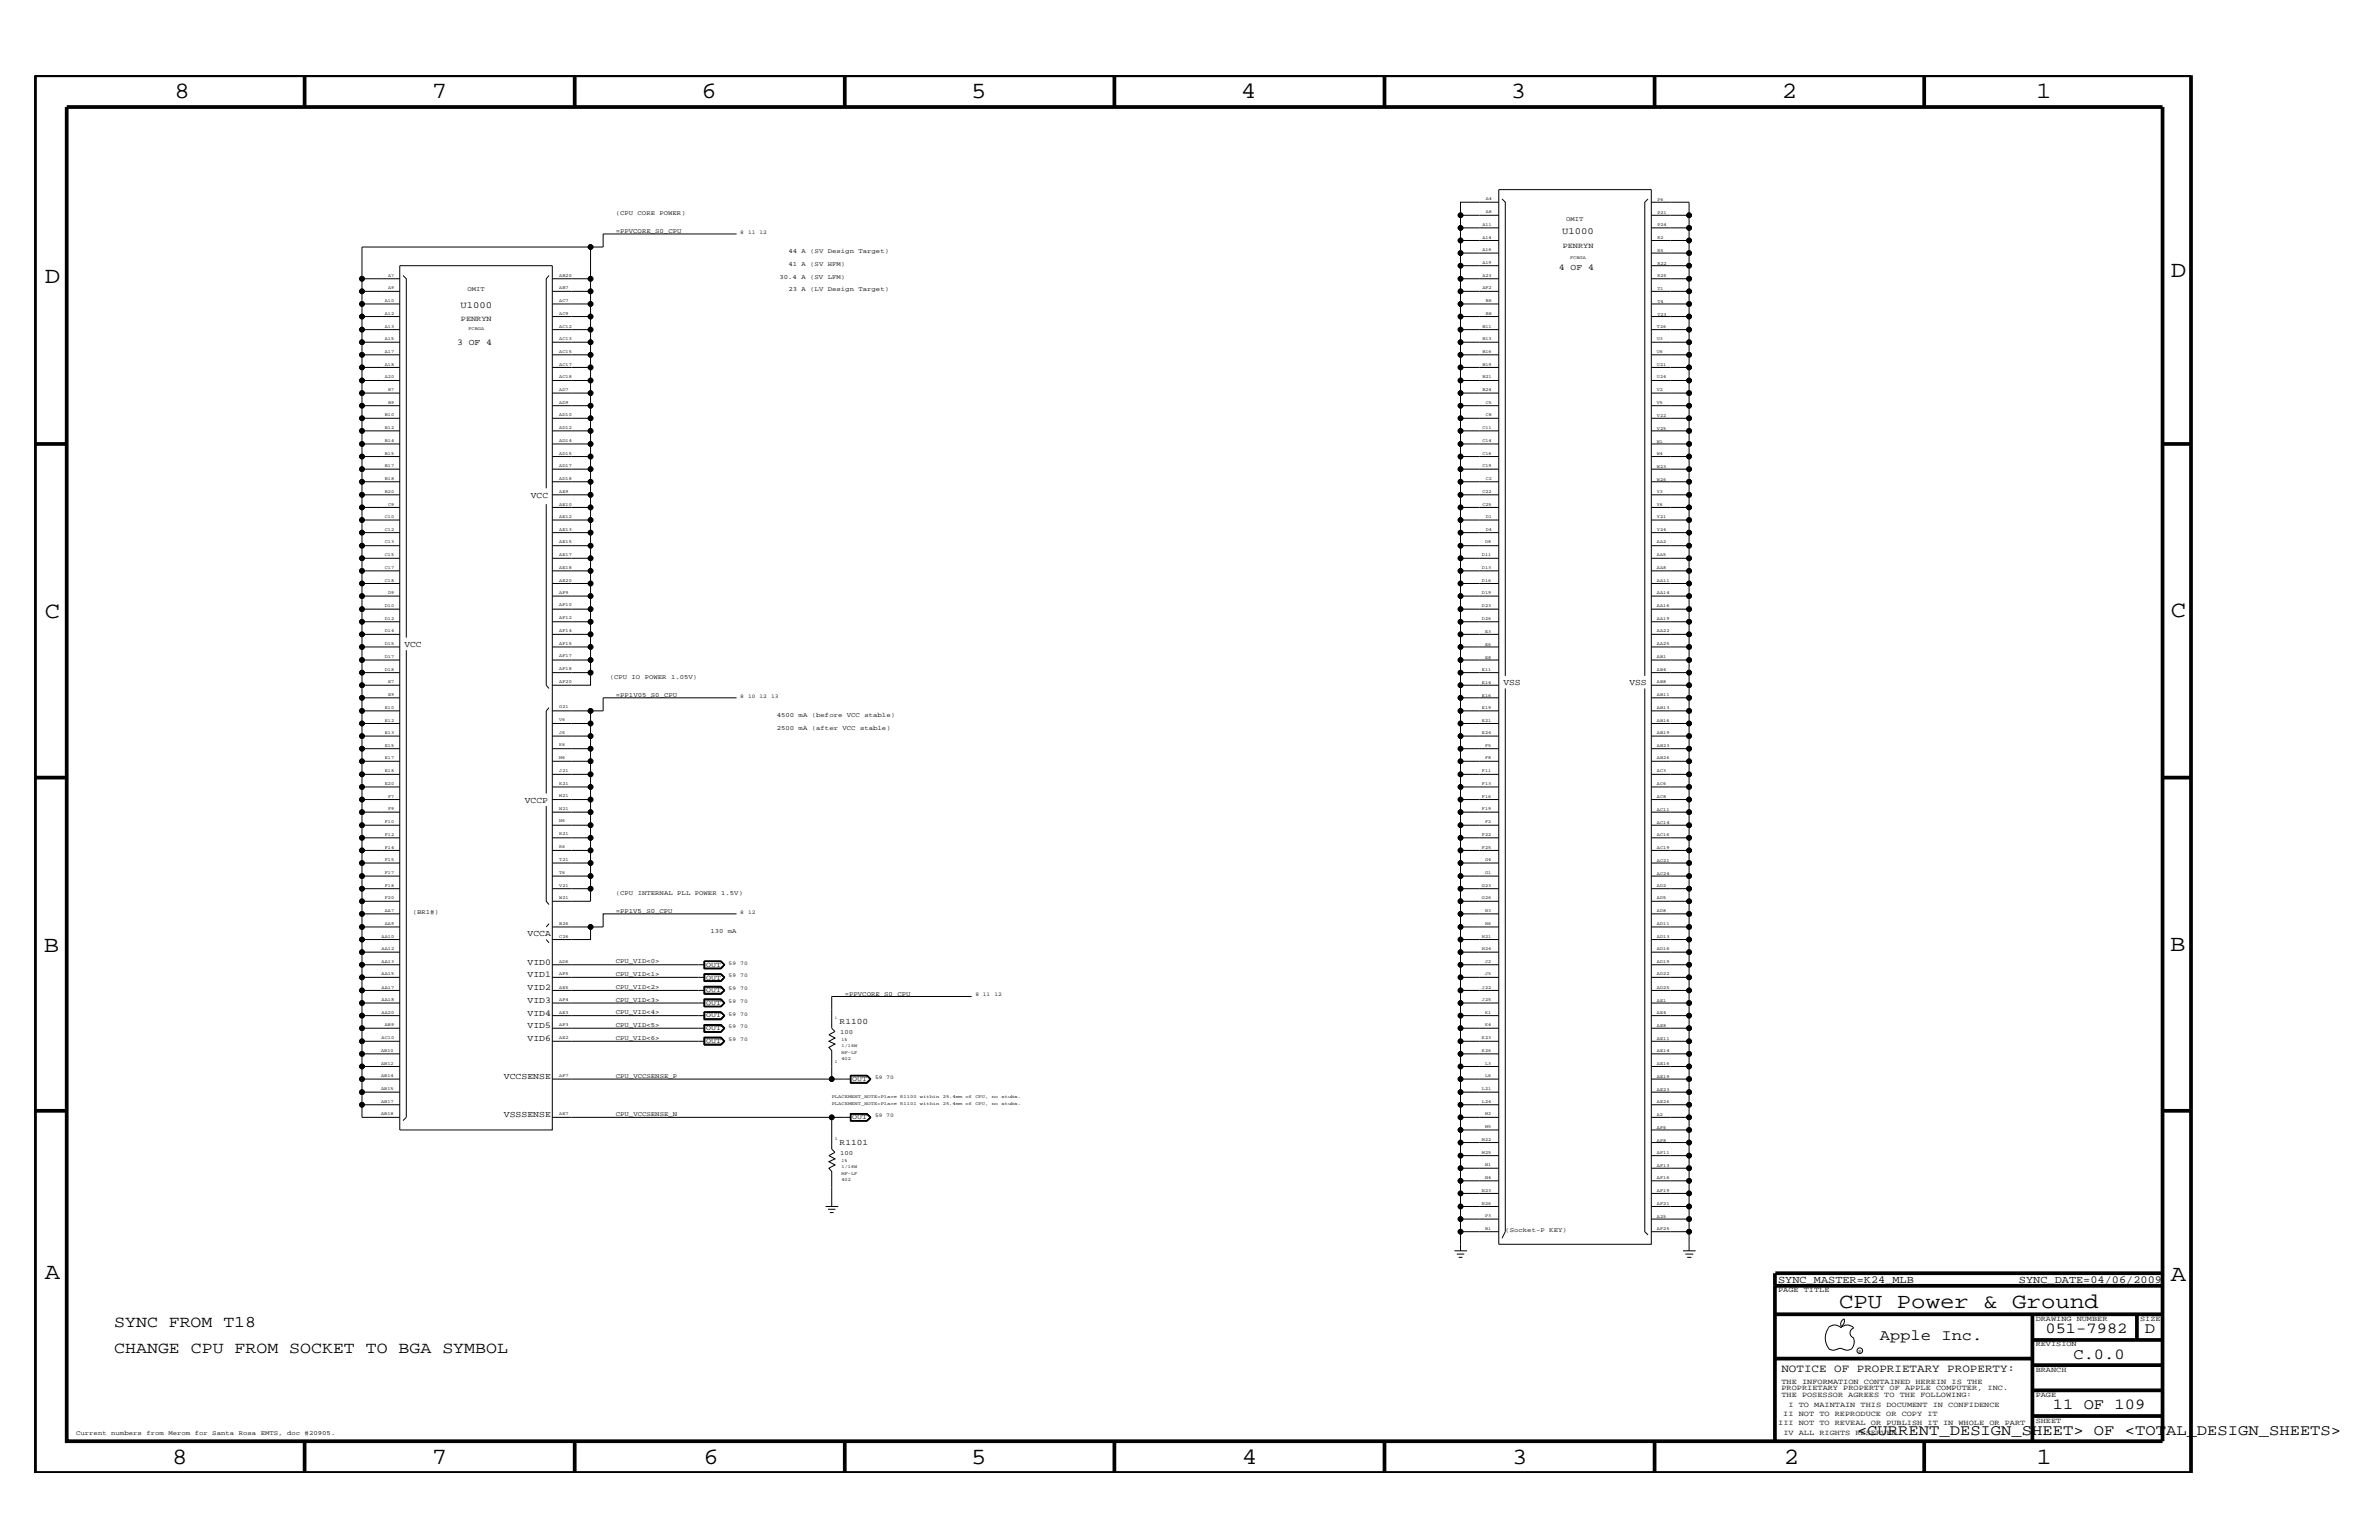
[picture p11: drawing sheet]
<svg xmlns="http://www.w3.org/2000/svg" width="432mm" height="279mm" viewBox="0 0 432 279" stroke-linecap="round" stroke-linejoin="round" font-family="sans-serif">
<defs><g id="words">
<g font-size="4.2">
<text x="31.7" y="17.8">8</text>
<text x="78.4" y="17.8">7</text>
<text x="127.3" y="17.8">6</text>
<text x="176.3" y="17.8">5</text>
<text x="225.2" y="17.8">4</text>
<text x="274.2" y="17.8">3</text>
<text x="323.4" y="17.8">2</text>
<text x="369.6" y="17.8">1</text>
<text x="8.1" y="51.3">D</text>
<text x="394" y="50.3">D</text>
<text x="8.1" y="112.1">C</text>
<text x="394" y="111.9">C</text>
<text x="8" y="172.7">B</text>
<text x="393.9" y="172.5">B</text>
<text x="8.1" y="232">A</text>
<text x="394" y="232.4">A</text>
<text x="31.2" y="265.6">8</text>
<text x="78.4" y="265.6">7</text>
<text x="127.7" y="265.6">6</text>
<text x="176.3" y="265.6">5</text>
<text x="225.4" y="265.6">4</text>
<text x="274.5" y="265.6">3</text>
<text x="323.8" y="265.6">2</text>
<text x="369.7" y="265.6">1</text>
</g>
<text font-size="3.9" x="333.8" y="237.3">CPU Power &amp; Ground</text>
<g font-size="3">
<text x="20.7" y="245.4">CHANGE CPU FROM SOCKET TO BGA SYMBOL</text>
<text x="20.7" y="240.7">SYNC FROM T18</text>
</g>
<g font-size="2.8">
<text x="341.2" y="243.1">Apple Inc.</text>
<text x="371.3" y="241.9">051-7982</text>
<text x="389.3" y="241.9">D</text>
<text x="376.3" y="246.5">C.0.0</text>
<text x="372.6" y="255.7">11 OF 109</text>
<text x="337.1" y="260.4">&lt;CURRENT_DESIGN_SHEET&gt; OF &lt;TOTAL_DESIGN_SHEETS&gt;</text>
</g>
<text font-size="2" x="323.3" y="248.9">NOTICE OF PROPRIETARY PROPERTY:</text>
<g font-size="1.9">
<text x="322.7" y="232.7">SYNC_MASTER=K24_MLB</text>
<text x="366.4" y="232.7">SYNC_DATE=04/06/2009</text>
</g>
<g font-size="1.7">
<text x="283.5" y="42.5">U1000</text>
<text x="83.6" y="55.8">U1000</text>
</g>
<g font-size="1.6">
<text x="283" y="49">4 OF 4</text>
<text x="83" y="62.7">3 OF 4</text>
<text x="96.4" y="90.3">VCC</text>
<text x="73.4" y="117.4">VCC</text>
<text x="272.9" y="124.3">VSS</text>
<text x="295.7" y="124.3">VSS</text>
<text x="95.2" y="145.7">VCCP</text>
<text x="95.8" y="169.9">VCCA</text>
<text x="95.8" y="175">VID0</text>
<text x="95.8" y="177.3">VID1</text>
<text x="95.8" y="179.7">VID2</text>
<text x="95.8" y="182">VID3</text>
<text x="95.8" y="184.3">VID4</text>
<text x="95.8" y="186.5">VID5</text>
<text x="95.8" y="188.9">VID6</text>
<text x="91.4" y="195.8">VCCSENSE</text>
<text x="91.4" y="202.7">VSSSENSE</text>
</g>
<g font-size="1.5">
<text x="152.4" y="185.9">R1100</text>
<text x="152.4" y="207.8">R1101</text>
</g>
<g font-size="1.4">
<text x="283.6" y="45">PENRYN</text>
<text x="83.7" y="58.2">PENRYN</text>
<text x="128.2" y="175.4">OUT</text>
<text x="128.2" y="177.7">OUT</text>
<text x="128.2" y="180">OUT</text>
<text x="128.2" y="182.3">OUT</text>
<text x="128.2" y="184.6">OUT</text>
<text x="128.2" y="186.9">OUT</text>
<text x="128.2" y="189.3">OUT</text>
<text x="154.7" y="196.1">OUT</text>
<text x="154.7" y="203.1">OUT</text>
<text x="322.7" y="234.4">PAGE TITLE</text>
<text x="369.5" y="239.6">DRAWING NUMBER</text>
<text x="388.5" y="239.6">SIZE</text>
<text x="369.5" y="244.2">REVISION</text>
<text x="323.3" y="251.1">THE INFORMATION CONTAINED HEREIN IS THE</text>
<text x="369.5" y="248.9">BRANCH</text>
<text x="323.3" y="253.4">THE POSESSOR AGREES TO THE FOLLOWING:</text>
<text x="323.3" y="252.3">PROPRIETARY PROPERTY OF APPLE COMPUTER, INC.</text>
<text x="323.7" y="256.9">II NOT TO REPRODUCE OR COPY IT</text>
<text x="324.6" y="255.2">I TO MAINTAIN THIS DOCUMENT IN CONFIDENCE</text>
<text x="369.5" y="253.4">PAGE</text>
<text x="322.7" y="258.6">III NOT TO REVEAL OR PUBLISH IT IN WHOLE OR PART</text>
<text x="323.7" y="260.4">IV ALL RIGHTS RESERVED</text>
<text x="369.5" y="258.1">SHEET</text>
</g>
<g font-size="1.2">
<text x="111.8" y="39.1">(CPU CORE POWER)</text>
<text x="284.3" y="40.2">OMIT</text>
<text x="111.8" y="42.3">=PPVCORE_S0_CPU</text>
<text x="143.1" y="45.9">44 A (SV Design Target)</text>
<text x="84.9" y="52.9">OMIT</text>
<text x="141.5" y="50.6">30.4 A (SV LFM)</text>
<text x="143.1" y="48.2">41 A (SV HFM)</text>
<text x="143.1" y="52.9">23 A (LV Design Target)</text>
<text x="110.7" y="123.1">(CPU IO POWER 1.05V)</text>
<text x="111.8" y="126.4">=PP1V05_S0_CPU</text>
<text x="141" y="130.1">4500 mA (before VCC stable)</text>
<text x="141" y="132.4">2500 mA (after VCC stable)</text>
<text x="74.9" y="165.8">(BR1#)</text>
<text x="111.8" y="162.3">(CPU INTERNAL PLL POWER 1.5V)</text>
<text x="111.8" y="165.6">=PP1V5_S0_CPU</text>
<text x="128.9" y="169.3">130 mA</text>
<text x="111.8" y="179.4">CPU_VID&lt;2&gt;</text>
<text x="111.8" y="177.2">CPU_VID&lt;1&gt;</text>
<text x="111.8" y="174.8">CPU_VID&lt;0&gt;</text>
<text x="111.8" y="184">CPU_VID&lt;4&gt;</text>
<text x="111.8" y="181.7">CPU_VID&lt;3&gt;</text>
<text x="153.3" y="180.6">=PPVCORE_S0_CPU</text>
<text x="111.8" y="188.7">CPU_VID&lt;6&gt;</text>
<text x="111.8" y="186.4">CPU_VID&lt;5&gt;</text>
<text x="152.5" y="187.6">100</text>
<text x="111.8" y="195.6">CPU_VCCSENSE_P</text>
<text x="111.8" y="202.5">CPU_VCCSENSE_N</text>
<text x="152.5" y="209.5">100</text>
<text x="273.2" y="223.5">(Socket-P KEY)</text>
<text x="13.8" y="260.4">Current numbers from Merom for Santa Rosa EMTS, doc #20905.</text>
</g>
<g font-size="1">
<text x="134.4" y="42.4">8</text>
<text x="135.8" y="42.4">11 12</text>
<text x="134.4" y="126.6">8</text>
<text x="135.8" y="126.6">10 12</text>
<text x="140" y="126.6">13</text>
<text x="134.4" y="165.8">8</text>
<text x="135.8" y="165.8">12</text>
<text x="132.2" y="179.7">59</text>
<text x="132.2" y="177.3">59</text>
<text x="132.2" y="175">59</text>
<text x="134.4" y="179.7">70</text>
<text x="134.4" y="177.3">70</text>
<text x="134.4" y="175">70</text>
<text x="132.2" y="184.3">59</text>
<text x="132.2" y="182">59</text>
<text x="134.4" y="184.3">70</text>
<text x="134.4" y="182">70</text>
<text x="177" y="180.8">8 11</text>
<text x="180.5" y="180.8">12</text>
<text x="132.2" y="186.5">59</text>
<text x="132.2" y="188.9">59</text>
<text x="134.4" y="186.5">70</text>
<text x="134.4" y="188.9">70</text>
<text x="158.8" y="195.8">59 70</text>
<text x="158.8" y="202.7">59 70</text>
</g>
<text font-size=".9" x="337.3" y="245.4">R</text>
<g font-size=".8">
<text x="269.1" y="41">A11</text>
<text x="269.7" y="36.4">A4</text>
<text x="269.7" y="38.6">A8</text>
<text x="300.8" y="38.8">P21</text>
<text x="300.8" y="41.1">P24</text>
<text x="300.8" y="36.5">P6</text>
<text x="269.1" y="47.9">A19</text>
<text x="269.1" y="43.3">A14</text>
<text x="269.1" y="45.6">A16</text>
<text x="285" y="46.9">FCBGA</text>
<text x="300.8" y="43.4">R2</text>
<text x="300.8" y="45.7">R5</text>
<text x="70.4" y="50.2">A7</text>
<text x="70.4" y="52.5">A9</text>
<text x="101.5" y="52.5">AB7</text>
<text x="101.5" y="50.2">AB20</text>
<text x="269.1" y="52.5">AF2</text>
<text x="269.1" y="50.2">A23</text>
<text x="300.8" y="48">R22</text>
<text x="300.8" y="50.3">R25</text>
<text x="300.8" y="52.6">T1</text>
<text x="69.8" y="54.8">A10</text>
<text x="69.8" y="57.1">A12</text>
<text x="69.8" y="59.5">A13</text>
<text x="85" y="59.9">FCBGA</text>
<text x="101.5" y="54.8">AC7</text>
<text x="101.5" y="57.1">AC9</text>
<text x="101.5" y="59.5">AC12</text>
<text x="269.1" y="59.5">B11</text>
<text x="269.7" y="57.1">B8</text>
<text x="269.7" y="54.8">B6</text>
<text x="300.7" y="59.5">T26</text>
<text x="300.8" y="54.9">T4</text>
<text x="300.8" y="57.3">T23</text>
<text x="69.8" y="61.8">A15</text>
<text x="69.8" y="64">A17</text>
<text x="101.5" y="61.8">AC13</text>
<text x="101.5" y="64">AC15</text>
<text x="269.1" y="61.8">B13</text>
<text x="269.1" y="64">B16</text>
<text x="300.7" y="61.8">U3</text>
<text x="300.7" y="64">U6</text>
<text x="69.8" y="66.3">A18</text>
<text x="69.8" y="68.6">A20</text>
<text x="70.4" y="71">B7</text>
<text x="101.5" y="66.3">AC17</text>
<text x="101.5" y="68.6">AC18</text>
<text x="101.5" y="71">AD7</text>
<text x="269.1" y="66.3">B19</text>
<text x="269.1" y="68.6">B21</text>
<text x="269.1" y="71">B24</text>
<text x="300.7" y="66.3">U21</text>
<text x="300.7" y="68.6">U24</text>
<text x="300.7" y="71">V2</text>
<text x="69.8" y="75.6">B10</text>
<text x="69.8" y="77.8">B12</text>
<text x="70.4" y="73.3">B9</text>
<text x="101.5" y="73.3">AD9</text>
<text x="101.5" y="75.6">AD10</text>
<text x="101.5" y="77.8">AD12</text>
<text x="269.1" y="77.8">C11</text>
<text x="269.7" y="75.6">C8</text>
<text x="269.7" y="73.3">C5</text>
<text x="300.7" y="73.3">V5</text>
<text x="300.7" y="75.7">V22</text>
<text x="69.8" y="80.2">B14</text>
<text x="69.8" y="82.5">B15</text>
<text x="101.5" y="80.2">AD14</text>
<text x="101.5" y="82.5">AD15</text>
<text x="269.1" y="80.2">C14</text>
<text x="269.1" y="82.5">C16</text>
<text x="300.7" y="80.3">W1</text>
<text x="300.7" y="82.6">W4</text>
<text x="300.7" y="78">V25</text>
<text x="69.8" y="84.8">B17</text>
<text x="69.8" y="87.1">B18</text>
<text x="69.8" y="89.4">B20</text>
<text x="101.5" y="84.8">AD17</text>
<text x="101.5" y="87.1">AD18</text>
<text x="101.5" y="89.4">AE9</text>
<text x="269.1" y="84.8">C19</text>
<text x="269.1" y="89.4">C22</text>
<text x="269.7" y="87.1">C2</text>
<text x="300.7" y="84.9">W23</text>
<text x="300.7" y="87.2">W26</text>
<text x="300.7" y="89.4">Y3</text>
<text x="69.8" y="94">C10</text>
<text x="70.4" y="91.7">C9</text>
<text x="101.5" y="91.7">AE10</text>
<text x="101.5" y="94">AE12</text>
<text x="269.1" y="91.7">C25</text>
<text x="269.7" y="94">D1</text>
<text x="300.7" y="91.7">Y6</text>
<text x="300.7" y="94">Y21</text>
<text x="69.8" y="96.3">C12</text>
<text x="69.8" y="98.6">C13</text>
<text x="69.8" y="101">C15</text>
<text x="101.5" y="96.3">AE13</text>
<text x="101.5" y="98.6">AE15</text>
<text x="101.5" y="101">AE17</text>
<text x="269" y="101">D11</text>
<text x="269.6" y="98.6">D8</text>
<text x="269.7" y="96.3">D4</text>
<text x="300.7" y="96.3">Y24</text>
<text x="300.7" y="98.6">AA2</text>
<text x="300.7" y="101">AA5</text>
<text x="69.8" y="103.2">C17</text>
<text x="69.8" y="105.5">C18</text>
<text x="70.4" y="107.8">D9</text>
<text x="101.5" y="103.2">AE18</text>
<text x="101.5" y="105.5">AE20</text>
<text x="101.5" y="107.7">AF9</text>
<text x="269" y="103.2">D13</text>
<text x="269" y="105.5">D16</text>
<text x="269" y="107.8">D19</text>
<text x="300.7" y="103.2">AA8</text>
<text x="300.7" y="105.5">AA11</text>
<text x="300.7" y="107.8">AA14</text>
<text x="69.8" y="110.2">D10</text>
<text x="69.8" y="112.5">D12</text>
<text x="101.5" y="110">AF10</text>
<text x="101.5" y="112.3">AF12</text>
<text x="269" y="110.2">D23</text>
<text x="269" y="112.5">D26</text>
<text x="300.7" y="110.2">AA16</text>
<text x="300.7" y="112.5">AA19</text>
<text x="69.8" y="114.8">D14</text>
<text x="69.8" y="117">D15</text>
<text x="69.8" y="119.4">D17</text>
<text x="101.5" y="114.7">AF14</text>
<text x="101.5" y="117">AF15</text>
<text x="101.5" y="119.2">AF17</text>
<text x="269.6" y="114.8">E3</text>
<text x="269.6" y="117.2">E6</text>
<text x="269.6" y="119.5">E8</text>
<text x="300.7" y="114.8">AA22</text>
<text x="300.7" y="117">AA25</text>
<text x="300.7" y="119.4">AB1</text>
<text x="69.8" y="121.7">D18</text>
<text x="70.4" y="124">E7</text>
<text x="101.5" y="121.5">AF18</text>
<text x="101.5" y="123.9">AF20</text>
<text x="269" y="121.8">E11</text>
<text x="269" y="124.1">E14</text>
<text x="300.7" y="121.7">AB4</text>
<text x="300.7" y="124">AB8</text>
<text x="69.8" y="128.6">E10</text>
<text x="69.8" y="130.9">E12</text>
<text x="70.4" y="126.3">E9</text>
<text x="101.5" y="128.5">G21</text>
<text x="101.5" y="130.8">V6</text>
<text x="269" y="126.4">E16</text>
<text x="269" y="128.7">E19</text>
<text x="269" y="131">E21</text>
<text x="300.7" y="126.3">AB11</text>
<text x="300.7" y="128.6">AB13</text>
<text x="300.7" y="130.9">AB16</text>
<text x="69.8" y="133.2">E13</text>
<text x="69.8" y="135.5">E15</text>
<text x="69.8" y="137.8">E17</text>
<text x="101.5" y="133.1">J6</text>
<text x="101.5" y="135.4">K6</text>
<text x="101.5" y="137.7">M6</text>
<text x="269" y="133.2">E24</text>
<text x="269.6" y="135.5">F5</text>
<text x="269.6" y="137.8">F8</text>
<text x="300.7" y="133.2">AB19</text>
<text x="300.7" y="135.5">AB23</text>
<text x="300.7" y="137.8">AB26</text>
<text x="69.8" y="140.2">E18</text>
<text x="69.8" y="142.4">E20</text>
<text x="101.5" y="140">J21</text>
<text x="101.5" y="142.4">K21</text>
<text x="269" y="140.2">F11</text>
<text x="269" y="142.4">F13</text>
<text x="300.7" y="140.2">AC3</text>
<text x="300.7" y="142.4">AC6</text>
<text x="69.8" y="149.4">F10</text>
<text x="70.4" y="144.7">F7</text>
<text x="70.4" y="147">F9</text>
<text x="101.5" y="144.6">M21</text>
<text x="101.5" y="146.9">N21</text>
<text x="101.5" y="149.2">N6</text>
<text x="269" y="144.7">F16</text>
<text x="269" y="147">F19</text>
<text x="269.6" y="149.4">F2</text>
<text x="300.7" y="144.8">AC8</text>
<text x="300.7" y="147.2">AC11</text>
<text x="300.7" y="149.5">AC14</text>
<text x="69.8" y="151.7">F12</text>
<text x="69.8" y="154">F14</text>
<text x="101.5" y="151.5">R21</text>
<text x="101.5" y="153.9">R6</text>
<text x="269" y="151.7">F22</text>
<text x="269" y="154">F25</text>
<text x="300.7" y="151.8">AC16</text>
<text x="300.7" y="154">AC19</text>
<text x="69.8" y="156.2">F15</text>
<text x="69.8" y="158.6">F17</text>
<text x="69.8" y="160.9">F18</text>
<text x="101.5" y="156.2">T21</text>
<text x="101.5" y="158.6">T6</text>
<text x="101.5" y="160.9">V21</text>
<text x="269" y="160.9">G23</text>
<text x="269.6" y="156.2">G4</text>
<text x="269.6" y="158.6">G1</text>
<text x="300.7" y="156.4">AC21</text>
<text x="300.7" y="158.7">AC24</text>
<text x="300.7" y="161">AD2</text>
<text x="69.8" y="163.2">F20</text>
<text x="69.8" y="165.5">AA7</text>
<text x="69.8" y="167.8">AA9</text>
<text x="101.5" y="167.8">B26</text>
<text x="101.5" y="163.2">W21</text>
<text x="269" y="163.2">G26</text>
<text x="269.6" y="165.5">H3</text>
<text x="269.6" y="167.8">H6</text>
<text x="300.7" y="163.2">AD5</text>
<text x="300.7" y="165.5">AD8</text>
<text x="300.7" y="167.8">AD11</text>
<text x="69.3" y="170.1">AA10</text>
<text x="69.3" y="172.4">AA12</text>
<text x="101.5" y="170.1">C26</text>
<text x="269" y="170.1">H21</text>
<text x="269" y="172.4">H24</text>
<text x="300.7" y="170.1">AD13</text>
<text x="300.7" y="172.4">AD16</text>
<text x="69.3" y="174.7">AA13</text>
<text x="69.3" y="177">AA15</text>
<text x="69.3" y="179.4">AA17</text>
<text x="101.5" y="174.7">AD6</text>
<text x="101.5" y="177">AF5</text>
<text x="101.5" y="179.4">AE5</text>
<text x="269" y="179.4">J22</text>
<text x="269.6" y="174.7">J2</text>
<text x="269.6" y="177">J5</text>
<text x="300.7" y="174.7">AD19</text>
<text x="300.7" y="177">AD22</text>
<text x="300.7" y="179.4">AD25</text>
<text x="69.3" y="181.6">AA18</text>
<text x="69.3" y="183.9">AA20</text>
<text x="101.5" y="181.6">AF4</text>
<text x="101.5" y="183.9">AE3</text>
<text x="151.6" y="184.9">1</text>
<text x="269" y="181.6">J25</text>
<text x="269.6" y="183.9">K1</text>
<text x="300.7" y="181.7">AE1</text>
<text x="300.7" y="184">AE4</text>
<text x="69.2" y="190.9">AB10</text>
<text x="69.3" y="188.6">AC10</text>
<text x="69.8" y="186.2">AB9</text>
<text x="101.5" y="186.2">AF3</text>
<text x="101.5" y="188.6">AE2</text>
<text x="152.7" y="190">1/16W</text>
<text x="152.7" y="188.9">1%</text>
<text x="152.7" y="191.2">MF-LF</text>
<text x="269" y="188.6">K23</text>
<text x="269" y="190.9">K26</text>
<text x="269.6" y="186.2">K4</text>
<text x="300.7" y="186.4">AE8</text>
<text x="300.7" y="188.7">AE11</text>
<text x="300.7" y="191">AE14</text>
<text x="69.2" y="193.2">AB12</text>
<text x="69.2" y="195.4">AB14</text>
<text x="69.2" y="197.7">AB15</text>
<text x="101.5" y="195.4">AF7</text>
<text x="151.6" y="192.9">2</text>
<text x="152.7" y="192.3">402</text>
<text x="269" y="197.7">L21</text>
<text x="269.6" y="193.2">L3</text>
<text x="269.6" y="195.4">L6</text>
<text x="300.7" y="193.2">AE16</text>
<text x="300.7" y="195.6">AE19</text>
<text x="300.7" y="197.9">AE23</text>
<text x="69.2" y="200.1">AB17</text>
<text x="69.2" y="202.4">AB18</text>
<text x="101.5" y="202.4">AE7</text>
<text x="151" y="199.2">PLACEMENT_NOTE=Place</text>
<text x="151" y="200.4">PLACEMENT_NOTE=Place</text>
<text x="163.4" y="199.2">R1100</text>
<text x="163.4" y="200.4">R1101</text>
<text x="167" y="199.2">within</text>
<text x="167" y="200.4">within</text>
<text x="171.1" y="199.2">25.4mm</text>
<text x="171.1" y="200.4">25.4mm</text>
<text x="175.3" y="199.2">of</text>
<text x="175.3" y="200.4">of</text>
<text x="177" y="199.2">CPU,</text>
<text x="177" y="200.4">CPU,</text>
<text x="180" y="199.2">no</text>
<text x="180" y="200.4">no</text>
<text x="181.8" y="199.2">stubs.</text>
<text x="181.8" y="200.4">stubs.</text>
<text x="269" y="200.1">L24</text>
<text x="269.6" y="202.4">M2</text>
<text x="300.7" y="200.2">AE26</text>
<text x="300.7" y="202.5">A2</text>
<text x="151.6" y="206.8">1</text>
<text x="269" y="207">M22</text>
<text x="269" y="209.3">M25</text>
<text x="269.6" y="204.7">M5</text>
<text x="300.7" y="204.8">AF6</text>
<text x="300.7" y="207.1">AF8</text>
<text x="300.7" y="209.4">AF11</text>
<text x="152.7" y="211.9">1/16W</text>
<text x="152.7" y="210.8">1%</text>
<text x="152.7" y="214.2">402</text>
<text x="152.7" y="213.1">MF-LF</text>
<text x="269.6" y="211.6">N1</text>
<text x="269.6" y="213.9">N4</text>
<text x="300.7" y="211.7">AF13</text>
<text x="300.7" y="214">AF16</text>
<text x="269" y="216.2">N23</text>
<text x="269" y="218.6">N26</text>
<text x="269.6" y="220.8">P3</text>
<text x="300.7" y="216.4">AF19</text>
<text x="300.7" y="218.6">AF21</text>
<text x="300.7" y="220.9">A25</text>
<text x="269.6" y="223.1">B1</text>
<text x="300.7" y="223.2">AF25</text>
</g>
</g></defs>
<g fill="none" stroke="#000" stroke-width=".18">
<path d="M272 34.4h27.7v191.3h-27.7zM272 39.1h-6.9v2.2M272 36.7h-6.9v2.4M272.6 36.1l.6 .6v85.9M299.1 36.1l-.6 .6v85.9M299.7 36.7h6.9v190.2M299.7 39.1h6.9M65.7 50.6v2.3M65.7 55.1v2.3M65.7 59.8v2.3M72.6 48.2h27.6v156.8h-27.6zM72.6 52.9h-6.9v2.2h6.9"/>
<path d="M72.6 57.4h-6.9v2.4h6.9M73.2 50l.5 .6v65.1M99.7 50l-.6 .6v38M100.2 59.8h7v4.6M100.2 52.9h7v2.2M100.2 50.6h7M100.2 57.4h7M100.2 55.1h7M107.2 44.8h-41.5v5.8h6.9M107.2 50.6v2.3M107.2 55.1v4.7M133.7 42.4h-24.2v2.4h-2.3v5.8"/>
<path d="M272 59.8h-6.9v2.3M272 57.4h-6.9v2.4M272 55.1h-6.9v2.3M272 52.9h-6.9v2.2M272 50.6h-6.9v2.3M272 48.2h-6.9v2.4M272 45.9h-6.9v2.3M272 43.6h-6.9v2.3M272 41.3h-6.9v2.3M299.7 48.2h6.9M299.7 50.6h6.9M299.7 59.8h6.9"/>
<path d="M299.7 57.4h6.9M299.7 55.1h6.9M299.7 52.9h6.9M299.7 41.3h6.9M299.7 45.9h6.9M299.7 43.6h6.9M65.7 78.2v2.3h6.9M65.7 64.4v2.3M65.7 69v2.3M65.7 73.6v2.3M72.6 62.1h-6.9v2.3h6.9M72.6 66.7h-6.9v2.3h6.9"/>
<path d="M72.6 71.3h-6.9v2.3h6.9M72.6 75.9h-6.9v2.3h6.9M100.2 78.2h7v4.6M100.2 71.3h7v4.6M100.2 64.4h7v4.6M100.2 69h7M100.2 66.7h7M100.2 75.9h7M100.2 73.6h7M100.2 62.1h7M107.2 69v2.3M107.2 75.9v2.3"/>
<path d="M272 78.2h-6.9v2.3M272 75.9h-6.9v2.3M272 73.6h-6.9v2.3M272 71.3h-6.9v2.3M272 69h-6.9v2.3M272 66.7h-6.9v2.3M272 64.4h-6.9v2.3M272 62.1h-6.9v2.3M299.7 71.3h6.9M299.7 69h6.9M299.7 66.7h6.9M299.7 78.2h6.9"/>
<path d="M299.7 75.9h6.9M299.7 73.6h6.9M299.7 64.4h6.9M299.7 62.1h6.9M65.7 80.5v2.3M65.7 85.1v2.3M65.7 89.8v2.3M65.7 94.3v2.3M65.7 99v2.3M72.6 82.8h-6.9v2.3h6.9M72.6 87.4h-6.9v2.4h6.9M72.6 92.1h-6.9v2.2h6.9"/>
<path d="M72.6 96.6h-6.9v2.4h6.9M99.1 91.5v32.8l.6 .6M100.2 99h7v2.3M100.2 94.3h7v4.7M100.2 89.8h7v4.5M100.2 85.1h7v2.3M100.2 82.8h7v2.3M100.2 87.4h7M100.2 92.1h7M100.2 80.5h7M100.2 96.6h7M107.2 87.4v2.4"/>
<path d="M272 99h-6.9v2.3M272 96.6h-6.9v2.4M272 94.3h-6.9v2.3M272 92.1h-6.9v2.2M272 89.8h-6.9v2.3M272 87.4h-6.9v2.4M272 85.1h-6.9v2.3M272 82.8h-6.9v2.3M272 80.5h-6.9v2.3M299.7 82.8h6.9M299.7 87.4h6.9M299.7 92.1h6.9"/>
<path d="M299.7 89.8h6.9M299.7 85.1h6.9M299.7 80.5h6.9M299.7 94.3h6.9M299.7 96.6h6.9M299.7 99h6.9M65.7 103.6v2.3M65.7 108.1v2.4M65.7 112.8v2.3M65.7 117.4v2.3M72.6 101.3h-6.9v2.3h6.9M72.6 105.9h-6.9v2.2h6.9"/>
<path d="M72.6 110.5h-6.9v2.3h6.9M72.6 115.1h-6.9v2.3h6.9M72.6 119.7h-6.9v2.3h6.9M73.7 118v84.7l-.5 .6M100.2 119.7h7v2.3M100.2 117.4h7v2.3M100.2 112.8h7v4.6M100.2 105.9h7v4.6M100.2 101.3h7v4.6M100.2 108.1h7M100.2 115.1h7M100.2 110.5h7"/>
<path d="M100.2 103.6h7M107.2 110.5v2.3M272 119.7h-6.9v2.3M272 117.4h-6.9v2.3M272 115.1h-6.9v2.3M272 112.8h-6.9v2.3M272 110.5h-6.9v2.3M272 108.1h-6.9v2.4M272 105.9h-6.9v2.2M272 103.6h-6.9v2.3M272 101.3h-6.9v2.3M299.7 108.1h6.9"/>
<path d="M299.7 119.7h6.9M299.7 117.4h6.9M299.7 115.1h6.9M299.7 112.8h6.9M299.7 110.5h6.9M299.7 105.9h6.9M299.7 103.6h6.9M299.7 101.3h6.9M65.7 122v2.3M65.7 126.6v2.4M65.7 131.3v2.2M65.7 135.8v2.3"/>
<path d="M72.6 124.3h-6.9v2.3h6.9M72.6 129h-6.9v2.3h6.9M72.6 133.5h-6.9v2.3h6.9M72.6 138.1h-6.9v2.4h6.9M99.7 128.4l-.6 .6v15M100.2 122h7v2.3h-7M100.2 135.8h7M100.2 131.3h7M107.2 131.3v2.2h-7M107.2 135.8v2.3h-7M107.2 129v2.3M107.2 133.5v2.3"/>
<path d="M107.2 138.1v2.4M133.7 126.6h-24.2v2.4h-9.3M272 138.1h-6.9v2.4M272 135.8h-6.9v2.3M272 133.5h-6.9v2.3M272 131.3h-6.9v2.2M272 129h-6.9v2.3M272 126.6h-6.9v2.4M272 124.3h-6.9v2.3M272 122h-6.9v2.3M273.2 124.9v98.6l-.6 1.1M298.5 124.9v98.6l.6 .6"/>
<path d="M299.7 138.1h6.9M299.7 135.8h6.9M299.7 133.5h6.9M299.7 131.3h6.9M299.7 129h6.9M299.7 126.6h6.9M299.7 124.3h6.9M299.7 122h6.9M65.7 140.5v2.3M65.7 145.1v2.2M65.7 149.7v2.3M65.7 154.3v2.3"/>
<path d="M65.7 158.9v2.3M72.6 142.8h-6.9v2.3h6.9M72.6 147.3h-6.9v2.4h6.9M72.6 152h-6.9v2.3h6.9M72.6 156.6h-6.9v2.3h6.9M99.1 146.2v17.3l.6 .6M100.2 158.9h7M100.2 154.3h7M100.2 152h7M100.2 149.7h7M100.2 147.3h7M100.2 145.1h7"/>
<path d="M100.2 140.5h7M107.2 140.5v2.3h-7M107.2 154.3v2.3h-7M107.2 156.6v6.9h-7M107.2 142.8v11.5M272 158.9h-6.9v2.3M272 156.6h-6.9v2.3M272 154.3h-6.9v2.3M272 152h-6.9v2.3M272 149.7h-6.9v2.3M272 147.3h-6.9v2.4M272 145.1h-6.9v2.2"/>
<path d="M272 142.8h-6.9v2.3M272 140.5h-6.9v2.3M299.7 158.9h6.9M299.7 156.6h6.9M299.7 154.3h6.9M299.7 152h6.9M299.7 149.7h6.9M299.7 147.3h6.9M299.7 145.1h6.9M299.7 142.8h6.9M299.7 140.5h6.9M65.7 163.5v2.3"/>
<path d="M65.7 168.2v2.3M65.7 172.7v2.3M65.7 177.3v2.4M72.6 161.2h-6.9v2.3h6.9M72.6 165.8h-6.9v2.4h6.9M72.6 170.5h-6.9v2.2h6.9M72.6 175h-6.9v2.3h6.9M72.6 179.7h-6.9v2.3h6.9M99.1 170.5l.6 .6M99.7 167.6l-.6 .6M100.2 175h27.7M100.2 177.3h27.7"/>
<path d="M100.2 179.7h27.7M100.2 161.2h7M107.2 168.2v2.3h-7M127.8 174.4h3.1l.7 .6-.7 .8h-3.1zM127.8 176.6h3.1l.7 .7-.7 .8h-3.1zM127.8 178.9h3.1l.7 .8-.7 .7h-3.1zM127.8 174.4v1.3h3.1l.6-.7M127.8 176.7h3.1l.6 .6-.6 .7h-3.1zM127.8 174.4h3M127.9 174.4v1.2h2.9l.6-.6-.6-.6M127.9 176.8h2.9l.6 .5-.6 .6h-2.9zM127.9 179.1h2.9l.6 .6-.6 .5h-2.9z"/>
<path d="M130.8 174.4l.7 .6M130.8 176.7l.7 .6M130.8 179l.7 .7M130.9 174.4l.6 .6M131.5 179.7l-.6-.7h-3.1v1.4M131.5 175l-.7 .7M131.5 177.3l-.7 .7M131.5 179.7l-.7 .6h-3M131.5 179.7l-.6 .7M133.7 165.8h-24.2v2.4h-9.3M272 179.7h-6.9v2.3M272 177.3h-6.9v2.4"/>
<path d="M272 175h-6.9v2.3M272 172.7h-6.9v2.3M272 170.5h-6.9v2.2M272 168.2h-6.9v2.3M272 165.8h-6.9v2.4M272 163.5h-6.9v2.3M272 161.2h-6.9v2.3M299.7 175h6.9M299.7 177.3h6.9M299.7 179.7h6.9M299.7 172.7h6.9M299.7 170.5h6.9"/>
<path d="M299.7 168.2h6.9M299.7 165.8h6.9M299.7 163.5h6.9M299.7 161.2h6.9M65.7 182v2.3M65.7 186.5v2.4M65.7 191.2v2.3M65.7 195.8v2.3M72.6 184.3h-6.9v2.2h6.9M72.6 188.9h-6.9v2.3h6.9M72.6 193.5h-6.9v2.3h6.9M72.6 198.1h-6.9v2.3h6.9"/>
<path d="M100.2 182h27.7M100.2 184.3h27.7M100.2 186.5h27.7M100.2 188.9h27.7M100.2 195.8h54.2M127.8 181.2h3.1l.7 .8-.7 .7h-3.1zM127.8 183.6h3.1l.7 .7-.7 .7h-3.1zM127.8 185.9h3.1l.7 .6-.7 .8h-3.1zM127.8 188.2h3.1l.7 .7-.7 .7h-3.1zM127.8 183.6v1.3h3.1l.6-.6M127.8 185.9v1.3h3.1l.6-.7M127.8 182.6h3"/>
<path d="M127.8 181.4h3M127.8 184.9h3M127.8 183.7h3M127.8 186h3l.7 .5M127.9 181.4v1.2M127.9 183.7v1.2M127.9 186h2.9l.6 .5-.6 .6h-2.9zM127.9 188.3h2.9l.6 .6-.6 .5h-2.9zM130.8 181.4l.7 .6M130.8 181.4l.6 .6-.6 .6M130.8 183.7l.7 .6M130.8 183.7l.6 .6-.6 .6"/>
<path d="M130.8 188.2l.7 .7M130.9 183.6l.6 .7M130.9 185.9l.6 .6M131.5 182l-.6-.7h-3.1v1.4M131.5 188.9l-.6-.7h-3.1v1.4M131.5 182l-.6 .7M131.5 182l-.7 .6M131.5 184.3l-.7 .6M131.5 186.5l-.7 .7M131.5 188.9l-.7 .6h-3M131.5 188.9l-.6 .7M154.3 195.1h3.1l.7 .7-.7 .7h-3.1z"/>
<path d="M157.3 195.2h-2.9v1.3M157.3 195.2l.6 .6-.6 .6h-2.9M157.3 195.2l.7 .6-.7 .7M158.1 195.8l-.7 .7h-3.1M176.4 180.8h-25.4v5.7l.6 .6-1.1 .6 1.1 .6-1.1 .6 1.1 .5-1.1 .6 .5 .6v5.2M272 198.1h-6.9v2.3M272 195.8h-6.9v2.3M272 193.5h-6.9v2.3M272 191.2h-6.9v2.3M272 188.9h-6.9v2.3M272 186.5h-6.9v2.4M272 184.3h-6.9v2.2"/>
<path d="M272 182h-6.9v2.3M299.7 182h6.9M299.7 184.3h6.9M299.7 186.5h6.9M299.7 188.9h6.9M299.7 195.8h6.9M299.7 198.1h6.9M299.7 193.5h6.9M299.7 191.2h6.9M65.7 200.4v2.3h6.9M100.2 202.7h50.8v5.8l.6 .6-1.1 .6 1.1 .6-1.1 .5 1.1 .6-1.1 .5 .5 .6v6.4M149.9 218.9h2.2"/>
<path d="M150.3 219.4h1.3M150.6 220h.7M151 202.7h3.4M154.3 202h3.1l.7 .7-.7 .7h-3.1zM157.3 202.1h-2.9v1.2h2.9M157.3 202.1l.7 .6-.7 .6M157.3 202.1l.6 .6-.6 .6M272 218.9h-6.9v2.3M272 216.5h-6.9v2.4M272 214.2h-6.9v2.3M272 211.9h-6.9v2.3M272 209.7h-6.9v2.2"/>
<path d="M272 207.3h-6.9v2.4M272 205h-6.9v2.3M272 202.7h-6.9v2.3M272 200.4h-6.9v2.3M299.7 218.9h6.9M299.7 202.7h6.9M299.7 200.4h6.9M299.7 205h6.9M299.7 207.3h6.9M299.7 209.7h6.9M299.7 211.9h6.9M299.7 214.2h6.9"/>
<path d="M299.7 216.5h6.9M264 226.9h2.3M264.4 227.5h1.4M264.8 228.1h.6M272 223.5h-6.9v3.4M272 221.2h-6.9v2.3M299.7 221.2h6.9M299.7 223.5h6.9M305.5 226.9h2.3M305.9 227.5h1.4M306.2 228.1h.8M334.7 239.3l.1 .3a1.19 1.19 0 0 1-.6 1.1"/>
<path d="M334.8 239.3a1.02 1.02 0 0 0-.6 1.3M331.8 240.9a1.61 1.61 0 0 1 2.4 0M331.9 241a3.1 3.1 0 0 0 .2 3.9M332.1 244.8l.6 .2 .7-.2M333.4 244.9l.6-.3 .7 .3M334.1 240.9a1.61 1.61 0 0 1 2.3 0M334.6 244.8l.7 .2 .6-.2M336.4 242.8l.2 .6a1.95 1.95 0 0 1-.6 1.4M336.5 240.9a.93 .93 0 0 0-.7 .9 .93 .93 0 0 0 .7 .9"/>
<circle cx="265.1" cy="39.1" r=".42"/>
<circle cx="306.6" cy="39.1" r=".42"/>
<circle cx="65.7" cy="59.8" r=".42"/>
<circle cx="65.7" cy="55.1" r=".42"/>
<circle cx="65.7" cy="50.6" r=".42"/>
<circle cx="65.7" cy="52.9" r=".42"/>
<circle cx="65.7" cy="57.4" r=".42"/>
<circle cx="107.2" cy="59.8" r=".42"/>
<circle cx="107.2" cy="55.1" r=".42"/>
<circle cx="107.2" cy="50.6" r=".42"/>
<circle cx="107.2" cy="52.9" r=".42"/>
<circle cx="107.2" cy="44.8" r=".42"/>
<circle cx="107.2" cy="57.4" r=".42"/>
<circle cx="265.1" cy="43.6" r=".42"/>
<circle cx="265.1" cy="55.1" r=".42"/>
<circle cx="265.1" cy="59.8" r=".42"/>
<circle cx="265.1" cy="48.2" r=".42"/>
<circle cx="265.1" cy="45.9" r=".42"/>
<circle cx="265.1" cy="41.3" r=".42"/>
<circle cx="265.1" cy="50.6" r=".42"/>
<circle cx="265.1" cy="52.9" r=".42"/>
<circle cx="265.1" cy="57.4" r=".42"/>
<circle cx="306.6" cy="55.1" r=".42"/>
<circle cx="306.6" cy="43.6" r=".42"/>
<circle cx="306.6" cy="59.8" r=".42"/>
<circle cx="306.6" cy="45.9" r=".42"/>
<circle cx="306.6" cy="57.4" r=".42"/>
<circle cx="306.6" cy="50.6" r=".42"/>
<circle cx="306.6" cy="52.9" r=".42"/>
<circle cx="306.6" cy="48.2" r=".42"/>
<circle cx="306.6" cy="41.3" r=".42"/>
<circle cx="65.7" cy="75.9" r=".42"/>
<circle cx="65.7" cy="69" r=".42"/>
<circle cx="65.7" cy="64.4" r=".42"/>
<circle cx="65.7" cy="71.3" r=".42"/>
<circle cx="65.7" cy="66.7" r=".42"/>
<circle cx="65.7" cy="78.2" r=".42"/>
<circle cx="65.7" cy="73.6" r=".42"/>
<circle cx="65.7" cy="62.1" r=".42"/>
<circle cx="107.2" cy="75.9" r=".42"/>
<circle cx="107.2" cy="64.4" r=".42"/>
<circle cx="107.2" cy="69" r=".42"/>
<circle cx="107.2" cy="71.3" r=".42"/>
<circle cx="107.2" cy="78.2" r=".42"/>
<circle cx="107.2" cy="73.6" r=".42"/>
<circle cx="107.2" cy="66.7" r=".42"/>
<circle cx="107.2" cy="62.1" r=".42"/>
<circle cx="265.1" cy="69" r=".42"/>
<circle cx="265.1" cy="64.4" r=".42"/>
<circle cx="265.1" cy="75.9" r=".42"/>
<circle cx="265.1" cy="62.1" r=".42"/>
<circle cx="265.1" cy="73.6" r=".42"/>
<circle cx="265.1" cy="78.2" r=".42"/>
<circle cx="265.1" cy="71.3" r=".42"/>
<circle cx="265.1" cy="66.7" r=".42"/>
<circle cx="306.6" cy="69" r=".42"/>
<circle cx="306.6" cy="64.4" r=".42"/>
<circle cx="306.6" cy="75.9" r=".42"/>
<circle cx="306.6" cy="73.6" r=".42"/>
<circle cx="306.6" cy="78.2" r=".42"/>
<circle cx="306.6" cy="62.1" r=".42"/>
<circle cx="306.6" cy="71.3" r=".42"/>
<circle cx="306.6" cy="66.7" r=".42"/>
<circle cx="65.7" cy="89.8" r=".42"/>
<circle cx="65.7" cy="96.6" r=".42"/>
<circle cx="65.7" cy="80.5" r=".42"/>
<circle cx="65.7" cy="85.1" r=".42"/>
<circle cx="65.7" cy="92.1" r=".42"/>
<circle cx="65.7" cy="94.3" r=".42"/>
<circle cx="65.7" cy="82.8" r=".42"/>
<circle cx="65.7" cy="87.4" r=".42"/>
<circle cx="65.7" cy="99" r=".42"/>
<circle cx="107.2" cy="96.6" r=".42"/>
<circle cx="107.2" cy="85.1" r=".42"/>
<circle cx="107.2" cy="80.5" r=".42"/>
<circle cx="107.2" cy="89.8" r=".42"/>
<circle cx="107.2" cy="87.4" r=".42"/>
<circle cx="107.2" cy="92.1" r=".42"/>
<circle cx="107.2" cy="94.3" r=".42"/>
<circle cx="107.2" cy="82.8" r=".42"/>
<circle cx="107.2" cy="99" r=".42"/>
<circle cx="265.1" cy="96.6" r=".42"/>
<circle cx="265.1" cy="89.8" r=".42"/>
<circle cx="265.1" cy="85.1" r=".42"/>
<circle cx="265.1" cy="80.5" r=".42"/>
<circle cx="265.1" cy="87.4" r=".42"/>
<circle cx="265.1" cy="94.3" r=".42"/>
<circle cx="265.1" cy="92.1" r=".42"/>
<circle cx="265.1" cy="99" r=".42"/>
<circle cx="265.1" cy="82.8" r=".42"/>
<circle cx="306.6" cy="85.1" r=".42"/>
<circle cx="306.6" cy="96.6" r=".42"/>
<circle cx="306.6" cy="89.8" r=".42"/>
<circle cx="306.6" cy="80.5" r=".42"/>
<circle cx="306.6" cy="92.1" r=".42"/>
<circle cx="306.6" cy="94.3" r=".42"/>
<circle cx="306.6" cy="82.8" r=".42"/>
<circle cx="306.6" cy="87.4" r=".42"/>
<circle cx="306.6" cy="99" r=".42"/>
<circle cx="65.7" cy="110.5" r=".42"/>
<circle cx="65.7" cy="105.9" r=".42"/>
<circle cx="65.7" cy="101.3" r=".42"/>
<circle cx="65.7" cy="117.4" r=".42"/>
<circle cx="65.7" cy="112.8" r=".42"/>
<circle cx="65.7" cy="103.6" r=".42"/>
<circle cx="65.7" cy="108.1" r=".42"/>
<circle cx="65.7" cy="115.1" r=".42"/>
<circle cx="65.7" cy="119.7" r=".42"/>
<circle cx="107.2" cy="101.3" r=".42"/>
<circle cx="107.2" cy="110.5" r=".42"/>
<circle cx="107.2" cy="117.4" r=".42"/>
<circle cx="107.2" cy="105.9" r=".42"/>
<circle cx="107.2" cy="119.7" r=".42"/>
<circle cx="107.2" cy="108.1" r=".42"/>
<circle cx="107.2" cy="115.1" r=".42"/>
<circle cx="107.2" cy="112.8" r=".42"/>
<circle cx="107.2" cy="103.6" r=".42"/>
<circle cx="265.1" cy="110.5" r=".42"/>
<circle cx="265.1" cy="101.3" r=".42"/>
<circle cx="265.1" cy="117.4" r=".42"/>
<circle cx="265.1" cy="105.9" r=".42"/>
<circle cx="265.1" cy="119.7" r=".42"/>
<circle cx="265.1" cy="112.8" r=".42"/>
<circle cx="265.1" cy="108.1" r=".42"/>
<circle cx="265.1" cy="115.1" r=".42"/>
<circle cx="265.1" cy="103.6" r=".42"/>
<circle cx="306.6" cy="105.9" r=".42"/>
<circle cx="306.6" cy="101.3" r=".42"/>
<circle cx="306.6" cy="110.5" r=".42"/>
<circle cx="306.6" cy="117.4" r=".42"/>
<circle cx="306.6" cy="108.1" r=".42"/>
<circle cx="306.6" cy="119.7" r=".42"/>
<circle cx="306.6" cy="112.8" r=".42"/>
<circle cx="306.6" cy="115.1" r=".42"/>
<circle cx="306.6" cy="103.6" r=".42"/>
<circle cx="65.7" cy="131.3" r=".42"/>
<circle cx="65.7" cy="122" r=".42"/>
<circle cx="65.7" cy="126.6" r=".42"/>
<circle cx="65.7" cy="138.1" r=".42"/>
<circle cx="65.7" cy="135.8" r=".42"/>
<circle cx="65.7" cy="129" r=".42"/>
<circle cx="65.7" cy="124.3" r=".42"/>
<circle cx="65.7" cy="133.5" r=".42"/>
<circle cx="107.2" cy="122" r=".42"/>
<circle cx="107.2" cy="131.3" r=".42"/>
<circle cx="107.2" cy="138.1" r=".42"/>
<circle cx="107.2" cy="135.8" r=".42"/>
<circle cx="107.2" cy="133.5" r=".42"/>
<circle cx="107.2" cy="129" r=".42"/>
<circle cx="265.1" cy="131.3" r=".42"/>
<circle cx="265.1" cy="122" r=".42"/>
<circle cx="265.1" cy="126.6" r=".42"/>
<circle cx="265.1" cy="138.1" r=".42"/>
<circle cx="265.1" cy="135.8" r=".42"/>
<circle cx="265.1" cy="133.5" r=".42"/>
<circle cx="265.1" cy="129" r=".42"/>
<circle cx="265.1" cy="124.3" r=".42"/>
<circle cx="306.6" cy="126.6" r=".42"/>
<circle cx="306.6" cy="131.3" r=".42"/>
<circle cx="306.6" cy="122" r=".42"/>
<circle cx="306.6" cy="138.1" r=".42"/>
<circle cx="306.6" cy="135.8" r=".42"/>
<circle cx="306.6" cy="129" r=".42"/>
<circle cx="306.6" cy="133.5" r=".42"/>
<circle cx="306.6" cy="124.3" r=".42"/>
<circle cx="65.7" cy="154.3" r=".42"/>
<circle cx="65.7" cy="147.3" r=".42"/>
<circle cx="65.7" cy="156.6" r=".42"/>
<circle cx="65.7" cy="158.9" r=".42"/>
<circle cx="65.7" cy="142.8" r=".42"/>
<circle cx="65.7" cy="152" r=".42"/>
<circle cx="65.7" cy="140.5" r=".42"/>
<circle cx="65.7" cy="145.1" r=".42"/>
<circle cx="65.7" cy="149.7" r=".42"/>
<circle cx="107.2" cy="147.3" r=".42"/>
<circle cx="107.2" cy="158.9" r=".42"/>
<circle cx="107.2" cy="152" r=".42"/>
<circle cx="107.2" cy="140.5" r=".42"/>
<circle cx="107.2" cy="156.6" r=".42"/>
<circle cx="107.2" cy="142.8" r=".42"/>
<circle cx="107.2" cy="154.3" r=".42"/>
<circle cx="107.2" cy="149.7" r=".42"/>
<circle cx="107.2" cy="145.1" r=".42"/>
<circle cx="265.1" cy="158.9" r=".42"/>
<circle cx="265.1" cy="156.6" r=".42"/>
<circle cx="265.1" cy="154.3" r=".42"/>
<circle cx="265.1" cy="152" r=".42"/>
<circle cx="265.1" cy="147.3" r=".42"/>
<circle cx="265.1" cy="142.8" r=".42"/>
<circle cx="265.1" cy="140.5" r=".42"/>
<circle cx="265.1" cy="149.7" r=".42"/>
<circle cx="265.1" cy="145.1" r=".42"/>
<circle cx="306.6" cy="158.9" r=".42"/>
<circle cx="306.6" cy="156.6" r=".42"/>
<circle cx="306.6" cy="140.5" r=".42"/>
<circle cx="306.6" cy="147.3" r=".42"/>
<circle cx="306.6" cy="142.8" r=".42"/>
<circle cx="306.6" cy="152" r=".42"/>
<circle cx="306.6" cy="154.3" r=".42"/>
<circle cx="306.6" cy="149.7" r=".42"/>
<circle cx="306.6" cy="145.1" r=".42"/>
<circle cx="65.7" cy="179.7" r=".42"/>
<circle cx="65.7" cy="161.2" r=".42"/>
<circle cx="65.7" cy="172.7" r=".42"/>
<circle cx="65.7" cy="177.3" r=".42"/>
<circle cx="65.7" cy="163.5" r=".42"/>
<circle cx="65.7" cy="175" r=".42"/>
<circle cx="65.7" cy="168.2" r=".42"/>
<circle cx="65.7" cy="165.8" r=".42"/>
<circle cx="65.7" cy="170.5" r=".42"/>
<circle cx="107.2" cy="161.2" r=".42"/>
<circle cx="107.2" cy="168.2" r=".42"/>
<circle cx="265.1" cy="175" r=".42"/>
<circle cx="265.1" cy="161.2" r=".42"/>
<circle cx="265.1" cy="172.7" r=".42"/>
<circle cx="265.1" cy="179.7" r=".42"/>
<circle cx="265.1" cy="177.3" r=".42"/>
<circle cx="265.1" cy="168.2" r=".42"/>
<circle cx="265.1" cy="163.5" r=".42"/>
<circle cx="265.1" cy="170.5" r=".42"/>
<circle cx="265.1" cy="165.8" r=".42"/>
<circle cx="306.6" cy="175" r=".42"/>
<circle cx="306.6" cy="163.5" r=".42"/>
<circle cx="306.6" cy="177.3" r=".42"/>
<circle cx="306.6" cy="168.2" r=".42"/>
<circle cx="306.6" cy="161.2" r=".42"/>
<circle cx="306.6" cy="179.7" r=".42"/>
<circle cx="306.6" cy="172.7" r=".42"/>
<circle cx="306.6" cy="165.8" r=".42"/>
<circle cx="306.6" cy="170.5" r=".42"/>
<circle cx="65.7" cy="198.1" r=".42"/>
<circle cx="65.7" cy="184.3" r=".42"/>
<circle cx="65.7" cy="193.5" r=".42"/>
<circle cx="65.7" cy="188.9" r=".42"/>
<circle cx="65.7" cy="195.8" r=".42"/>
<circle cx="65.7" cy="182" r=".42"/>
<circle cx="65.7" cy="186.5" r=".42"/>
<circle cx="65.7" cy="191.2" r=".42"/>
<circle cx="151" cy="195.8" r=".42"/>
<circle cx="265.1" cy="195.8" r=".42"/>
<circle cx="265.1" cy="188.9" r=".42"/>
<circle cx="265.1" cy="184.3" r=".42"/>
<circle cx="265.1" cy="182" r=".42"/>
<circle cx="265.1" cy="198.1" r=".42"/>
<circle cx="265.1" cy="193.5" r=".42"/>
<circle cx="265.1" cy="191.2" r=".42"/>
<circle cx="265.1" cy="186.5" r=".42"/>
<circle cx="306.6" cy="188.9" r=".42"/>
<circle cx="306.6" cy="182" r=".42"/>
<circle cx="306.6" cy="198.1" r=".42"/>
<circle cx="306.6" cy="195.8" r=".42"/>
<circle cx="306.6" cy="184.3" r=".42"/>
<circle cx="306.6" cy="193.5" r=".42"/>
<circle cx="306.6" cy="186.5" r=".42"/>
<circle cx="306.6" cy="191.2" r=".42"/>
<circle cx="65.7" cy="200.4" r=".42"/>
<circle cx="151" cy="202.7" r=".42"/>
<circle cx="265.1" cy="209.7" r=".42"/>
<circle cx="265.1" cy="202.7" r=".42"/>
<circle cx="265.1" cy="216.5" r=".42"/>
<circle cx="265.1" cy="211.9" r=".42"/>
<circle cx="265.1" cy="205" r=".42"/>
<circle cx="265.1" cy="214.2" r=".42"/>
<circle cx="265.1" cy="218.9" r=".42"/>
<circle cx="265.1" cy="200.4" r=".42"/>
<circle cx="265.1" cy="207.3" r=".42"/>
<circle cx="306.6" cy="205" r=".42"/>
<circle cx="306.6" cy="211.9" r=".42"/>
<circle cx="306.6" cy="209.7" r=".42"/>
<circle cx="306.6" cy="200.4" r=".42"/>
<circle cx="306.6" cy="216.5" r=".42"/>
<circle cx="306.6" cy="202.7" r=".42"/>
<circle cx="306.6" cy="218.9" r=".42"/>
<circle cx="306.6" cy="214.2" r=".42"/>
<circle cx="306.6" cy="207.3" r=".42"/>
<circle cx="265.1" cy="221.2" r=".42"/>
<circle cx="265.1" cy="223.5" r=".42"/>
<circle cx="306.6" cy="221.2" r=".42"/>
<circle cx="306.6" cy="223.5" r=".42"/>
<circle cx="337.6" cy="245.1" r=".51"/>
</g>
<g fill="none" stroke="#000" stroke-width=".68" stroke-linecap="butt">
<path d="M6.4 13.7h391.3v253.5h-391.3zM12.1 19.4h380.4v242.1h-380.4zM55.3 13.7v5.7M104.3 13.7v5.7M153.3 13.7v5.7M202.3 13.7v5.7M251.3 13.7v5.7M300.3 13.7v5.7M349.3 13.7v5.7M6.4 80.5h5.7M392.5 80.5h5.2M6.4 141.1h5.7"/>
<path d="M392.5 141.1h5.2M6.4 201.5h5.7M392.5 201.5h5.2M322.2 231v30.5M322.2 233.3h70.3M322.2 238.4h70.3M322.2 231h70.3M368.9 238.4v23.1M387.9 238.4v4.7M322.2 246.5h46.7M368.9 256.9h23.6M368.9 252.3h23.6"/>
<path d="M368.9 247.7h23.6M368.9 243.1h23.6M55.3 261.5v5.7M104.3 261.5v5.7M153.3 261.5v5.7M202.3 261.7v5.5M251.3 261.5v5.7M300.3 261.5v5.7M349.3 261.5v5.7"/>
</g>
<g fill="#000">
<circle cx="265.1" cy="39.1" r=".42"/>
<circle cx="306.6" cy="39.1" r=".42"/>
<circle cx="65.7" cy="59.8" r=".42"/>
<circle cx="65.7" cy="55.1" r=".42"/>
<circle cx="65.7" cy="50.6" r=".42"/>
<circle cx="65.7" cy="52.9" r=".42"/>
<circle cx="65.7" cy="57.4" r=".42"/>
<circle cx="107.2" cy="59.8" r=".42"/>
<circle cx="107.2" cy="55.1" r=".42"/>
<circle cx="107.2" cy="50.6" r=".42"/>
<circle cx="107.2" cy="52.9" r=".42"/>
<circle cx="107.2" cy="44.8" r=".42"/>
<circle cx="107.2" cy="57.4" r=".42"/>
<circle cx="265.1" cy="43.6" r=".42"/>
<circle cx="265.1" cy="55.1" r=".42"/>
<circle cx="265.1" cy="59.8" r=".42"/>
<circle cx="265.1" cy="48.2" r=".42"/>
<circle cx="265.1" cy="45.9" r=".42"/>
<circle cx="265.1" cy="41.3" r=".42"/>
<circle cx="265.1" cy="50.6" r=".42"/>
<circle cx="265.1" cy="52.9" r=".42"/>
<circle cx="265.1" cy="57.4" r=".42"/>
<circle cx="306.6" cy="55.1" r=".42"/>
<circle cx="306.6" cy="43.6" r=".42"/>
<circle cx="306.6" cy="59.8" r=".42"/>
<circle cx="306.6" cy="45.9" r=".42"/>
<circle cx="306.6" cy="57.4" r=".42"/>
<circle cx="306.6" cy="50.6" r=".42"/>
<circle cx="306.6" cy="52.9" r=".42"/>
<circle cx="306.6" cy="48.2" r=".42"/>
<circle cx="306.6" cy="41.3" r=".42"/>
<circle cx="65.7" cy="75.9" r=".42"/>
<circle cx="65.7" cy="69" r=".42"/>
<circle cx="65.7" cy="64.4" r=".42"/>
<circle cx="65.7" cy="71.3" r=".42"/>
<circle cx="65.7" cy="66.7" r=".42"/>
<circle cx="65.7" cy="78.2" r=".42"/>
<circle cx="65.7" cy="73.6" r=".42"/>
<circle cx="65.7" cy="62.1" r=".42"/>
<circle cx="107.2" cy="75.9" r=".42"/>
<circle cx="107.2" cy="64.4" r=".42"/>
<circle cx="107.2" cy="69" r=".42"/>
<circle cx="107.2" cy="71.3" r=".42"/>
<circle cx="107.2" cy="78.2" r=".42"/>
<circle cx="107.2" cy="73.6" r=".42"/>
<circle cx="107.2" cy="66.7" r=".42"/>
<circle cx="107.2" cy="62.1" r=".42"/>
<circle cx="265.1" cy="69" r=".42"/>
<circle cx="265.1" cy="64.4" r=".42"/>
<circle cx="265.1" cy="75.9" r=".42"/>
<circle cx="265.1" cy="62.1" r=".42"/>
<circle cx="265.1" cy="73.6" r=".42"/>
<circle cx="265.1" cy="78.2" r=".42"/>
<circle cx="265.1" cy="71.3" r=".42"/>
<circle cx="265.1" cy="66.7" r=".42"/>
<circle cx="306.6" cy="69" r=".42"/>
<circle cx="306.6" cy="64.4" r=".42"/>
<circle cx="306.6" cy="75.9" r=".42"/>
<circle cx="306.6" cy="73.6" r=".42"/>
<circle cx="306.6" cy="78.2" r=".42"/>
<circle cx="306.6" cy="62.1" r=".42"/>
<circle cx="306.6" cy="71.3" r=".42"/>
<circle cx="306.6" cy="66.7" r=".42"/>
<circle cx="65.7" cy="89.8" r=".42"/>
<circle cx="65.7" cy="96.6" r=".42"/>
<circle cx="65.7" cy="80.5" r=".42"/>
<circle cx="65.7" cy="85.1" r=".42"/>
<circle cx="65.7" cy="92.1" r=".42"/>
<circle cx="65.7" cy="94.3" r=".42"/>
<circle cx="65.7" cy="82.8" r=".42"/>
<circle cx="65.7" cy="87.4" r=".42"/>
<circle cx="65.7" cy="99" r=".42"/>
<circle cx="107.2" cy="96.6" r=".42"/>
<circle cx="107.2" cy="85.1" r=".42"/>
<circle cx="107.2" cy="80.5" r=".42"/>
<circle cx="107.2" cy="89.8" r=".42"/>
<circle cx="107.2" cy="87.4" r=".42"/>
<circle cx="107.2" cy="92.1" r=".42"/>
<circle cx="107.2" cy="94.3" r=".42"/>
<circle cx="107.2" cy="82.8" r=".42"/>
<circle cx="107.2" cy="99" r=".42"/>
<circle cx="265.1" cy="96.6" r=".42"/>
<circle cx="265.1" cy="89.8" r=".42"/>
<circle cx="265.1" cy="85.1" r=".42"/>
<circle cx="265.1" cy="80.5" r=".42"/>
<circle cx="265.1" cy="87.4" r=".42"/>
<circle cx="265.1" cy="94.3" r=".42"/>
<circle cx="265.1" cy="92.1" r=".42"/>
<circle cx="265.1" cy="99" r=".42"/>
<circle cx="265.1" cy="82.8" r=".42"/>
<circle cx="306.6" cy="85.1" r=".42"/>
<circle cx="306.6" cy="96.6" r=".42"/>
<circle cx="306.6" cy="89.8" r=".42"/>
<circle cx="306.6" cy="80.5" r=".42"/>
<circle cx="306.6" cy="92.1" r=".42"/>
<circle cx="306.6" cy="94.3" r=".42"/>
<circle cx="306.6" cy="82.8" r=".42"/>
<circle cx="306.6" cy="87.4" r=".42"/>
<circle cx="306.6" cy="99" r=".42"/>
<circle cx="65.7" cy="110.5" r=".42"/>
<circle cx="65.7" cy="105.9" r=".42"/>
<circle cx="65.7" cy="101.3" r=".42"/>
<circle cx="65.7" cy="117.4" r=".42"/>
<circle cx="65.7" cy="112.8" r=".42"/>
<circle cx="65.7" cy="103.6" r=".42"/>
<circle cx="65.7" cy="108.1" r=".42"/>
<circle cx="65.7" cy="115.1" r=".42"/>
<circle cx="65.7" cy="119.7" r=".42"/>
<circle cx="107.2" cy="101.3" r=".42"/>
<circle cx="107.2" cy="110.5" r=".42"/>
<circle cx="107.2" cy="117.4" r=".42"/>
<circle cx="107.2" cy="105.9" r=".42"/>
<circle cx="107.2" cy="119.7" r=".42"/>
<circle cx="107.2" cy="108.1" r=".42"/>
<circle cx="107.2" cy="115.1" r=".42"/>
<circle cx="107.2" cy="112.8" r=".42"/>
<circle cx="107.2" cy="103.6" r=".42"/>
<circle cx="265.1" cy="110.5" r=".42"/>
<circle cx="265.1" cy="101.3" r=".42"/>
<circle cx="265.1" cy="117.4" r=".42"/>
<circle cx="265.1" cy="105.9" r=".42"/>
<circle cx="265.1" cy="119.7" r=".42"/>
<circle cx="265.1" cy="112.8" r=".42"/>
<circle cx="265.1" cy="108.1" r=".42"/>
<circle cx="265.1" cy="115.1" r=".42"/>
<circle cx="265.1" cy="103.6" r=".42"/>
<circle cx="306.6" cy="105.9" r=".42"/>
<circle cx="306.6" cy="101.3" r=".42"/>
<circle cx="306.6" cy="110.5" r=".42"/>
<circle cx="306.6" cy="117.4" r=".42"/>
<circle cx="306.6" cy="108.1" r=".42"/>
<circle cx="306.6" cy="119.7" r=".42"/>
<circle cx="306.6" cy="112.8" r=".42"/>
<circle cx="306.6" cy="115.1" r=".42"/>
<circle cx="306.6" cy="103.6" r=".42"/>
<circle cx="65.7" cy="131.3" r=".42"/>
<circle cx="65.7" cy="122" r=".42"/>
<circle cx="65.7" cy="126.6" r=".42"/>
<circle cx="65.7" cy="138.1" r=".42"/>
<circle cx="65.7" cy="135.8" r=".42"/>
<circle cx="65.7" cy="129" r=".42"/>
<circle cx="65.7" cy="124.3" r=".42"/>
<circle cx="65.7" cy="133.5" r=".42"/>
<circle cx="107.2" cy="122" r=".42"/>
<circle cx="107.2" cy="131.3" r=".42"/>
<circle cx="107.2" cy="138.1" r=".42"/>
<circle cx="107.2" cy="135.8" r=".42"/>
<circle cx="107.2" cy="133.5" r=".42"/>
<circle cx="107.2" cy="129" r=".42"/>
<circle cx="265.1" cy="131.3" r=".42"/>
<circle cx="265.1" cy="122" r=".42"/>
<circle cx="265.1" cy="126.6" r=".42"/>
<circle cx="265.1" cy="138.1" r=".42"/>
<circle cx="265.1" cy="135.8" r=".42"/>
<circle cx="265.1" cy="133.5" r=".42"/>
<circle cx="265.1" cy="129" r=".42"/>
<circle cx="265.1" cy="124.3" r=".42"/>
<circle cx="306.6" cy="126.6" r=".42"/>
<circle cx="306.6" cy="131.3" r=".42"/>
<circle cx="306.6" cy="122" r=".42"/>
<circle cx="306.6" cy="138.1" r=".42"/>
<circle cx="306.6" cy="135.8" r=".42"/>
<circle cx="306.6" cy="129" r=".42"/>
<circle cx="306.6" cy="133.5" r=".42"/>
<circle cx="306.6" cy="124.3" r=".42"/>
<circle cx="65.7" cy="154.3" r=".42"/>
<circle cx="65.7" cy="147.3" r=".42"/>
<circle cx="65.7" cy="156.6" r=".42"/>
<circle cx="65.7" cy="158.9" r=".42"/>
<circle cx="65.7" cy="142.8" r=".42"/>
<circle cx="65.7" cy="152" r=".42"/>
<circle cx="65.7" cy="140.5" r=".42"/>
<circle cx="65.7" cy="145.1" r=".42"/>
<circle cx="65.7" cy="149.7" r=".42"/>
<circle cx="107.2" cy="147.3" r=".42"/>
<circle cx="107.2" cy="158.9" r=".42"/>
<circle cx="107.2" cy="152" r=".42"/>
<circle cx="107.2" cy="140.5" r=".42"/>
<circle cx="107.2" cy="156.6" r=".42"/>
<circle cx="107.2" cy="142.8" r=".42"/>
<circle cx="107.2" cy="154.3" r=".42"/>
<circle cx="107.2" cy="149.7" r=".42"/>
<circle cx="107.2" cy="145.1" r=".42"/>
<circle cx="265.1" cy="158.9" r=".42"/>
<circle cx="265.1" cy="156.6" r=".42"/>
<circle cx="265.1" cy="154.3" r=".42"/>
<circle cx="265.1" cy="152" r=".42"/>
<circle cx="265.1" cy="147.3" r=".42"/>
<circle cx="265.1" cy="142.8" r=".42"/>
<circle cx="265.1" cy="140.5" r=".42"/>
<circle cx="265.1" cy="149.7" r=".42"/>
<circle cx="265.1" cy="145.1" r=".42"/>
<circle cx="306.6" cy="158.9" r=".42"/>
<circle cx="306.6" cy="156.6" r=".42"/>
<circle cx="306.6" cy="140.5" r=".42"/>
<circle cx="306.6" cy="147.3" r=".42"/>
<circle cx="306.6" cy="142.8" r=".42"/>
<circle cx="306.6" cy="152" r=".42"/>
<circle cx="306.6" cy="154.3" r=".42"/>
<circle cx="306.6" cy="149.7" r=".42"/>
<circle cx="306.6" cy="145.1" r=".42"/>
<circle cx="65.7" cy="179.7" r=".42"/>
<circle cx="65.7" cy="161.2" r=".42"/>
<circle cx="65.7" cy="172.7" r=".42"/>
<circle cx="65.7" cy="177.3" r=".42"/>
<circle cx="65.7" cy="163.5" r=".42"/>
<circle cx="65.7" cy="175" r=".42"/>
<circle cx="65.7" cy="168.2" r=".42"/>
<circle cx="65.7" cy="165.8" r=".42"/>
<circle cx="65.7" cy="170.5" r=".42"/>
<circle cx="107.2" cy="161.2" r=".42"/>
<circle cx="107.2" cy="168.2" r=".42"/>
<circle cx="265.1" cy="175" r=".42"/>
<circle cx="265.1" cy="161.2" r=".42"/>
<circle cx="265.1" cy="172.7" r=".42"/>
<circle cx="265.1" cy="179.7" r=".42"/>
<circle cx="265.1" cy="177.3" r=".42"/>
<circle cx="265.1" cy="168.2" r=".42"/>
<circle cx="265.1" cy="163.5" r=".42"/>
<circle cx="265.1" cy="170.5" r=".42"/>
<circle cx="265.1" cy="165.8" r=".42"/>
<circle cx="306.6" cy="175" r=".42"/>
<circle cx="306.6" cy="163.5" r=".42"/>
<circle cx="306.6" cy="177.3" r=".42"/>
<circle cx="306.6" cy="168.2" r=".42"/>
<circle cx="306.6" cy="161.2" r=".42"/>
<circle cx="306.6" cy="179.7" r=".42"/>
<circle cx="306.6" cy="172.7" r=".42"/>
<circle cx="306.6" cy="165.8" r=".42"/>
<circle cx="306.6" cy="170.5" r=".42"/>
<circle cx="65.7" cy="198.1" r=".42"/>
<circle cx="65.7" cy="184.3" r=".42"/>
<circle cx="65.7" cy="193.5" r=".42"/>
<circle cx="65.7" cy="188.9" r=".42"/>
<circle cx="65.7" cy="195.8" r=".42"/>
<circle cx="65.7" cy="182" r=".42"/>
<circle cx="65.7" cy="186.5" r=".42"/>
<circle cx="65.7" cy="191.2" r=".42"/>
<circle cx="151" cy="195.8" r=".42"/>
<circle cx="265.1" cy="195.8" r=".42"/>
<circle cx="265.1" cy="188.9" r=".42"/>
<circle cx="265.1" cy="184.3" r=".42"/>
<circle cx="265.1" cy="182" r=".42"/>
<circle cx="265.1" cy="198.1" r=".42"/>
<circle cx="265.1" cy="193.5" r=".42"/>
<circle cx="265.1" cy="191.2" r=".42"/>
<circle cx="265.1" cy="186.5" r=".42"/>
<circle cx="306.6" cy="188.9" r=".42"/>
<circle cx="306.6" cy="182" r=".42"/>
<circle cx="306.6" cy="198.1" r=".42"/>
<circle cx="306.6" cy="195.8" r=".42"/>
<circle cx="306.6" cy="184.3" r=".42"/>
<circle cx="306.6" cy="193.5" r=".42"/>
<circle cx="306.6" cy="186.5" r=".42"/>
<circle cx="306.6" cy="191.2" r=".42"/>
<circle cx="65.7" cy="200.4" r=".42"/>
<circle cx="151" cy="202.7" r=".42"/>
<circle cx="265.1" cy="209.7" r=".42"/>
<circle cx="265.1" cy="202.7" r=".42"/>
<circle cx="265.1" cy="216.5" r=".42"/>
<circle cx="265.1" cy="211.9" r=".42"/>
<circle cx="265.1" cy="205" r=".42"/>
<circle cx="265.1" cy="214.2" r=".42"/>
<circle cx="265.1" cy="218.9" r=".42"/>
<circle cx="265.1" cy="200.4" r=".42"/>
<circle cx="265.1" cy="207.3" r=".42"/>
<circle cx="306.6" cy="205" r=".42"/>
<circle cx="306.6" cy="211.9" r=".42"/>
<circle cx="306.6" cy="209.7" r=".42"/>
<circle cx="306.6" cy="200.4" r=".42"/>
<circle cx="306.6" cy="216.5" r=".42"/>
<circle cx="306.6" cy="202.7" r=".42"/>
<circle cx="306.6" cy="218.9" r=".42"/>
<circle cx="306.6" cy="214.2" r=".42"/>
<circle cx="306.6" cy="207.3" r=".42"/>
<circle cx="265.1" cy="221.2" r=".42"/>
<circle cx="265.1" cy="223.5" r=".42"/>
<circle cx="306.6" cy="221.2" r=".42"/>
<circle cx="306.6" cy="223.5" r=".42"/>
</g>
<use href="#words"/>
</svg>
